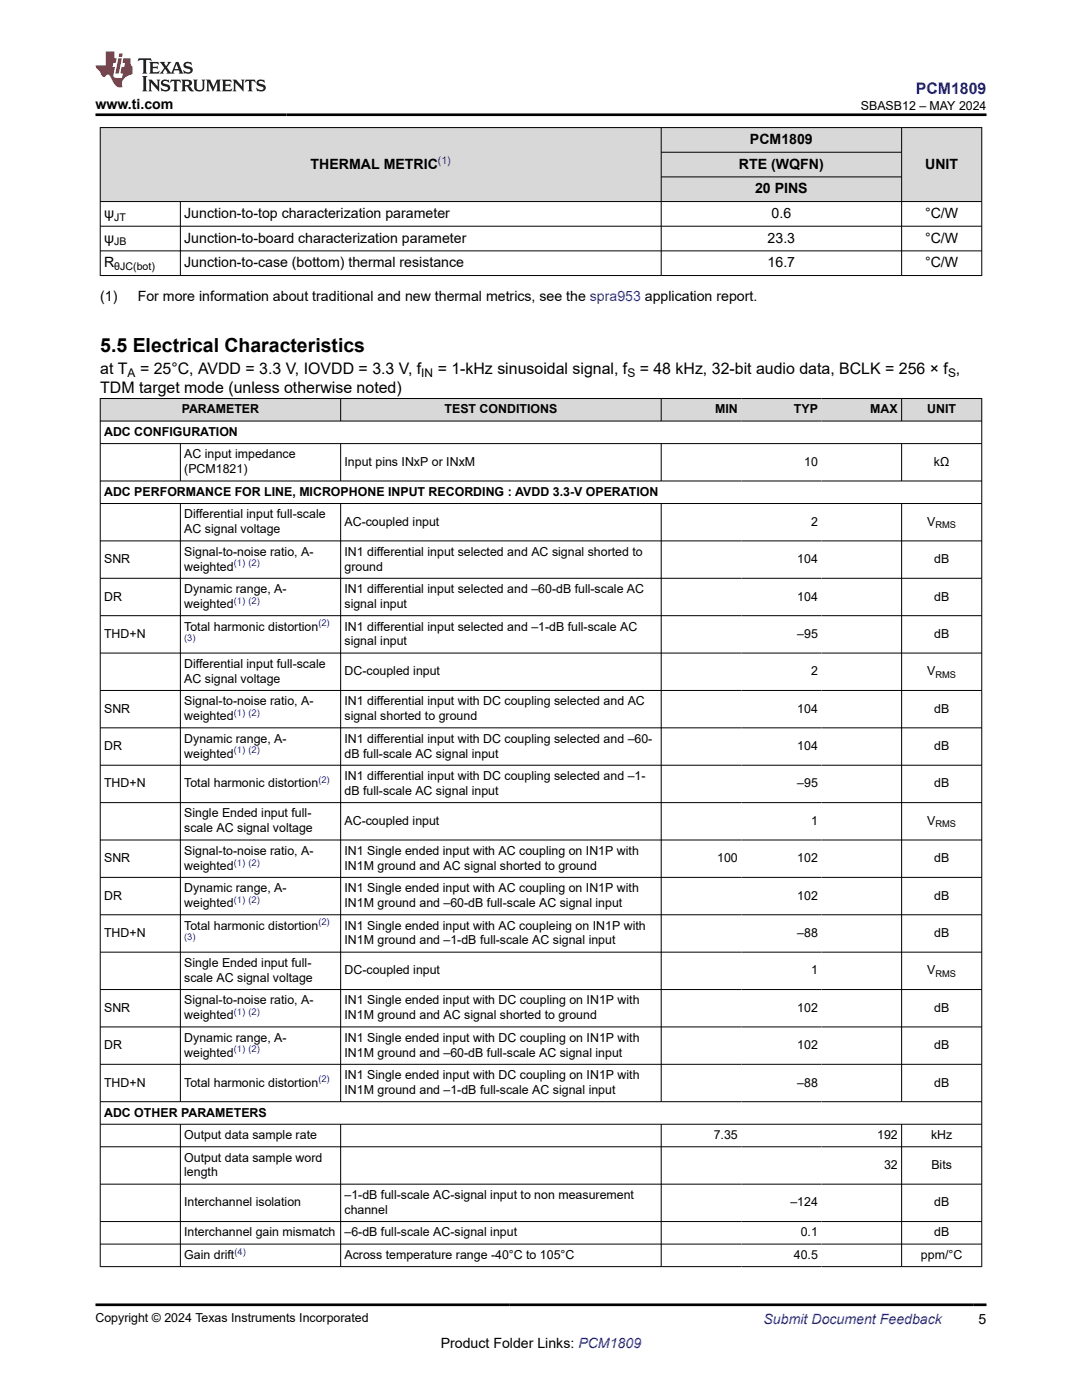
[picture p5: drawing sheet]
<svg xmlns="http://www.w3.org/2000/svg" width="216mm" height="279mm" viewBox="0 0 216 279" stroke-linecap="round" stroke-linejoin="round" font-family="sans-serif">
<defs><g id="words">
<text font-size="3.9" x="20" y="70.3">5.5 Electrical Characteristics</text>
<text font-size="3.2" fill="#00f" x="182.7" y="18.7">PCM1809</text>
<g font-size="3.2">
<text x="20" y="74.7">at T</text>
<text x="27.9" y="74.7">= 25°C, AVDD = 3.3 V, IOVDD = 3.3 V, f</text>
<text x="87.3" y="74.7">= 1-kHz sinusoidal signal, f</text>
<text x="127.7" y="74.7">= 48 kHz, 32-bit audio data, BCLK = 256 × f ,</text>
<text x="20" y="78.5">TDM target mode (unless otherwise noted)</text>
</g>
<g font-size="2.8">
<text x="19" y="21.8">www.ti.com</text>
<text x="149.6" y="28.7">PCM1809</text>
<text x="62" y="33.7">THERMAL METRIC</text>
<text x="147.5" y="33.7">RTE (WQFN)</text>
<text x="184.6" y="33.7">UNIT</text>
<text x="150.7" y="38.6">20 PINS</text>
<text x="20.8" y="43.5">ψ</text>
<text x="36.8" y="43.5">Junction-to-top characterization parameter</text>
<text x="154" y="43.5">0.6</text>
<text x="184.6" y="43.5">°C/W</text>
<text x="20.8" y="48.4">ψ</text>
<text x="20.8" y="53.3">R</text>
<text x="36.8" y="48.4">Junction-to-board characterization parameter</text>
<text x="36.8" y="53.3">Junction-to-case (bottom) thermal resistance</text>
<text x="153.2" y="48.4">23.3</text>
<text x="153.2" y="53.3">16.7</text>
<text x="184.6" y="48.4">°C/W</text>
<text x="184.6" y="53.3">°C/W</text>
<text x="20" y="60.1">(1)</text>
<text x="27.5" y="60.1">For more information about traditional and new thermal metrics, see the spra953 application report.</text>
<text x="87.9" y="269">Product Folder Links: PCM1809</text>
<text x="195.3" y="264.2">5</text>
</g>
<text font-size="2.8" fill="#00f" x="152.4" y="264.2">Submit Document Feedback</text>
<g font-size="2.5">
<text x="171.8" y="21.9">SBASB12 – MAY 2024</text>
<text x="36.3" y="82.5">PARAMETER</text>
<text x="88.7" y="82.5">TEST CONDITIONS</text>
<text x="142.7" y="82.5">MIN</text>
<text x="158.4" y="82.5">TYP</text>
<text x="173.7" y="82.5">MAX</text>
<text x="185" y="82.5">UNIT</text>
<text x="20.8" y="87">ADC CONFIGURATION</text>
<text x="36.8" y="91.5">AC input impedance</text>
<text x="36.8" y="94.5">(PCM1821)</text>
<text x="68.7" y="93">Input pins INxP or INxM</text>
<text x="160.5" y="93">10</text>
<text x="186.4" y="93">kΩ</text>
<text x="20.8" y="99">ADC PERFORMANCE FOR LINE, MICROPHONE INPUT RECORDING : AVDD 3.3-V OPERATION</text>
<text x="36.8" y="103.4">Differential input full-scale</text>
<text x="36.8" y="106.4">AC signal voltage</text>
<text x="68.7" y="104.9">AC-coupled input</text>
<text x="161.8" y="104.9">2</text>
<text x="185" y="104.9">V</text>
<text x="20.8" y="112.4">SNR</text>
<text x="36.8" y="110.9">Signal-to-noise ratio, A-</text>
<text x="36.8" y="113.9">weighted</text>
<text x="68.7" y="110.9">IN1 differential input selected and AC signal shorted to</text>
<text x="68.7" y="113.9">ground</text>
<text x="159.1" y="112.4">104</text>
<text x="186.4" y="112.4">dB</text>
<text x="20.8" y="119.9">DR</text>
<text x="36.8" y="118.4">Dynamic range, A-</text>
<text x="68.7" y="118.4">IN1 differential input selected and –60-dB full-scale AC</text>
<text x="159.1" y="119.9">104</text>
<text x="186.4" y="119.9">dB</text>
<text x="36.8" y="121.3">weighted</text>
<text x="36.8" y="125.8">Total harmonic distortion</text>
<text x="68.7" y="121.3">signal input</text>
<text x="68.7" y="125.8">IN1 differential input selected and –1-dB full-scale AC</text>
<text x="20.8" y="127.3">THD+N</text>
<text x="68.7" y="128.8">signal input</text>
<text x="159.1" y="127.3">–95</text>
<text x="186.4" y="127.3">dB</text>
<text x="36.8" y="133.3">Differential input full-scale</text>
<text x="36.8" y="136.3">AC signal voltage</text>
<text x="68.7" y="134.8">DC-coupled input</text>
<text x="161.8" y="134.8">2</text>
<text x="185" y="134.8">V</text>
<text x="20.8" y="142.2">SNR</text>
<text x="36.8" y="140.8">Signal-to-noise ratio, A-</text>
<text x="36.8" y="143.7">weighted</text>
<text x="68.7" y="140.8">IN1 differential input with DC coupling selected and AC</text>
<text x="68.7" y="143.7">signal shorted to ground</text>
<text x="159.1" y="142.2">104</text>
<text x="186.4" y="142.2">dB</text>
<text x="20.8" y="149.7">DR</text>
<text x="36.8" y="148.2">Dynamic range, A-</text>
<text x="68.7" y="148.2">IN1 differential input with DC coupling selected and –60-</text>
<text x="159.1" y="149.7">104</text>
<text x="186.4" y="149.7">dB</text>
<text x="36.8" y="151.2">weighted</text>
<text x="68.7" y="151.2">dB full-scale AC signal input</text>
<text x="68.7" y="155.7">IN1 differential input with DC coupling selected and –1-</text>
<text x="20.8" y="157.2">THD+N</text>
<text x="36.8" y="157.2">Total harmonic distortion</text>
<text x="68.7" y="158.6">dB full-scale AC signal input</text>
<text x="159.1" y="157.2">–95</text>
<text x="186.4" y="157.2">dB</text>
<text x="36.8" y="163.1">Single Ended input full-</text>
<text x="36.8" y="166.1">scale AC signal voltage</text>
<text x="68.7" y="164.6">AC-coupled input</text>
<text x="161.8" y="164.6">1</text>
<text x="185" y="164.6">V</text>
<text x="20.8" y="172.1">SNR</text>
<text x="36.8" y="170.6">Signal-to-noise ratio, A-</text>
<text x="36.8" y="173.6">weighted</text>
<text x="68.7" y="170.6">IN1 Single ended input with AC coupling on IN1P with</text>
<text x="68.7" y="173.6">IN1M ground and AC signal shorted to ground</text>
<text x="143.1" y="172.1">100</text>
<text x="159.1" y="172.1">102</text>
<text x="186.4" y="172.1">dB</text>
<text x="20.8" y="179.5">DR</text>
<text x="36.8" y="178.1">Dynamic range, A-</text>
<text x="68.7" y="178.1">IN1 Single ended input with AC coupling on IN1P with</text>
<text x="159.1" y="179.5">102</text>
<text x="186.4" y="179.5">dB</text>
<text x="36.8" y="181">weighted</text>
<text x="36.8" y="185.5">Total harmonic distortion</text>
<text x="68.7" y="181">IN1M ground and –60-dB full-scale AC signal input</text>
<text x="68.7" y="185.5">IN1 Single ended input with AC coupleing on IN1P with</text>
<text x="20.8" y="187">THD+N</text>
<text x="68.7" y="188.5">IN1M ground and –1-dB full-scale AC signal input</text>
<text x="159.1" y="187">–88</text>
<text x="186.4" y="187">dB</text>
<text x="36.8" y="193">Single Ended input full-</text>
<text x="36.8" y="195.9">scale AC signal voltage</text>
<text x="68.7" y="194.5">DC-coupled input</text>
<text x="161.8" y="194.5">1</text>
<text x="185" y="194.5">V</text>
<text x="20.8" y="201.9">SNR</text>
<text x="36.8" y="200.4">Signal-to-noise ratio, A-</text>
<text x="36.8" y="203.4">weighted</text>
<text x="68.7" y="200.4">IN1 Single ended input with DC coupling on IN1P with</text>
<text x="68.7" y="203.4">IN1M ground and AC signal shorted to ground</text>
<text x="159.1" y="201.9">102</text>
<text x="186.4" y="201.9">dB</text>
<text x="20.8" y="209.4">DR</text>
<text x="36.8" y="207.9">Dynamic range, A-</text>
<text x="68.7" y="207.9">IN1 Single ended input with DC coupling on IN1P with</text>
<text x="159.1" y="209.4">102</text>
<text x="186.4" y="209.4">dB</text>
<text x="36.8" y="210.9">weighted</text>
<text x="68.7" y="210.9">IN1M ground and –60-dB full-scale AC signal input</text>
<text x="68.7" y="215.4">IN1 Single ended input with DC coupling on IN1P with</text>
<text x="20.8" y="216.8">THD+N</text>
<text x="36.8" y="216.8">Total harmonic distortion</text>
<text x="68.7" y="218.3">IN1M ground and –1-dB full-scale AC signal input</text>
<text x="159.1" y="216.8">–88</text>
<text x="186.4" y="216.8">dB</text>
<text x="20.8" y="222.8">ADC OTHER PARAMETERS</text>
<text x="36.8" y="227.3">Output data sample rate</text>
<text x="142.4" y="227.3">7.35</text>
<text x="175" y="227.3">192</text>
<text x="185.8" y="227.3">kHz</text>
<text x="36.8" y="231.8">Output data sample word</text>
<text x="176.4" y="233.3">32</text>
<text x="185.8" y="233.3">Bits</text>
<text x="36.8" y="234.8">length</text>
<text x="68.7" y="239.3">–1-dB full-scale AC-signal input to non measurement</text>
<text x="36.8" y="240.8">Interchannel isolation</text>
<text x="68.7" y="242.2">channel</text>
<text x="157.7" y="240.8">–124</text>
<text x="186.4" y="240.8">dB</text>
<text x="36.8" y="246.7">Interchannel gain mismatch</text>
<text x="36.8" y="251.2">Gain drift</text>
<text x="68.7" y="246.7">–6-dB full-scale AC-signal input</text>
<text x="68.7" y="251.2">Across temperature range -40°C to 105°C</text>
<text x="158.4" y="251.2">40.5</text>
<text x="159.8" y="246.7">0.1</text>
<text x="183.8" y="251.2">ppm/°C</text>
<text x="186.4" y="246.7">dB</text>
<text x="19" y="263.9">Copyright © 2024 Texas Instruments Incorporated</text>
</g>
<g font-size="2.4">
<text x="25.5" y="75.3">A</text>
<text x="84.1" y="75.3">IN</text>
<text x="125.2" y="75.3">S</text>
<text x="189.2" y="75.3">S</text>
</g>
<text font-size="2.1" fill="#00f" x="87.4" y="32.7">(1)</text>
<g font-size="2.1">
<text x="22.8" y="44.1">JT</text>
<text x="22.8" y="49">JB</text>
<text x="22.8" y="53.9">θJC(bot)</text>
</g>
<g font-size="1.9">
<text x="186.7" y="105.4">RMS</text>
<text x="186.7" y="135.3">RMS</text>
<text x="186.7" y="165.1">RMS</text>
<text x="186.7" y="195">RMS</text>
</g>
<g font-size="1.9" fill="#00f">
<text x="46.6" y="113.1">(1) (2)</text>
<text x="46.6" y="120.5">(1) (2)</text>
<text x="63.5" y="125">(2)</text>
<text x="36.8" y="128">(3)</text>
<text x="46.6" y="142.9">(1) (2)</text>
<text x="46.6" y="150.4">(1) (2)</text>
<text x="63.5" y="156.3">(2)</text>
<text x="46.6" y="172.7">(1) (2)</text>
<text x="46.6" y="180.2">(1) (2)</text>
<text x="63.5" y="184.7">(2)</text>
<text x="36.8" y="187.7">(3)</text>
<text x="46.6" y="202.6">(1) (2)</text>
<text x="46.6" y="210">(1) (2)</text>
<text x="63.5" y="216">(2)</text>
<text x="46.8" y="250.4">(4)</text>
</g>
</g></defs>
<g fill="#d8d8d8">
<path d="M20 25.5h175.9v4.9h-175.9z" fill-rule="evenodd"/>
<path d="M20.1 25.5h111.8v14.7h-111.8z" fill-rule="evenodd"/>
<path d="M132 25.5h47.8v4.8h-47.8z" fill-rule="evenodd"/>
<path d="M180 25.5h15.8v14.7h-15.8z" fill-rule="evenodd"/>
<path d="M132 30.4h47.8v4.8h-47.8z" fill-rule="evenodd"/>
<path d="M132 35.4h47.8v4.8h-47.8z" fill-rule="evenodd"/>
</g>
<path d="M19.9 25.5h176.1M20 25.4v29.7M131.9 25.4v29.7M131.9 30.4h48.1M131.9 35.3h48.1M179.9 25.4v29.7M195.9 25.4v29.7M19.9 40.2h176.1M19.9 45.1h176.1M19.9 50.1h176.1M19.9 55h176.1M36 40.2v14.9" fill="none" stroke="#000" stroke-width=".2"/>
<g fill="#d8d8d8">
<path d="M20 79.5h175.9v4.5h-175.9z" fill-rule="evenodd"/>
<path d="M20.1 79.6h47.8v4.4h-47.8z" fill-rule="evenodd"/>
<path d="M68 79.6h63.9v4.4h-63.9z" fill-rule="evenodd"/>
<path d="M132 79.6h15.9v4.4h-15.9z" fill-rule="evenodd"/>
<path d="M147.9 79.6h16v4.4h-16z" fill-rule="evenodd"/>
<path d="M163.9 79.6h15.9v4.4h-15.9z" fill-rule="evenodd"/>
<path d="M180 79.6h15.8v4.4h-15.8z" fill-rule="evenodd"/>
</g>
<g fill="none" stroke="#000" stroke-width=".2">
<path d="M19.9 79.5h176.1M20 79.5v173.3M68 79.5v4.6M131.9 79.5v4.6M179.9 79.5v4.6M195.9 79.5v173.3M19.9 84h176.1M19.9 88.5h176.1M19.9 96h176.1M36 88.5v7.6M68 88.5v7.6M131.9 88.5v7.6"/>
<path d="M179.9 88.5v7.6M19.9 100.5h176.1M19.9 107.9h176.1M19.9 115.4h176.1M36 100.5v119.4M68 100.5v119.4M131.9 100.5v119.4M179.9 100.5v119.4M19.9 122.9h176.1M19.9 130.3h176.1M19.9 137.8h176.1M19.9 145.3h176.1"/>
<path d="M19.9 152.7h176.1M19.9 160.2h176.1M19.9 167.6h176.1M19.9 175.1h176.1M19.9 182.6h176.1M19.9 190h176.1M19.9 197.5h176.1M19.9 204.9h176.1M19.9 212.4h176.1M19.9 219.9h176.1M19.9 224.4h176.1M19.9 228.9h176.1"/>
<path d="M19.9 236.3h176.1M36 224.4v28.4M68 224.4v28.4M131.9 224.4v28.4M179.9 224.4v28.4M19.9 243.8h176.1M19.9 248.3h176.1M19.9 252.8h176.1"/>
</g>
<path d="M27.7 11.6l-.2 .6 .5-.2h.6v.1v2.2l-.2 .4h1l-.2-.4v-2.2v-.1h.5l.5 .2-.1-.6zM29.8 12.4l.2 .3v1.6l-.2 .4h1.9l.1-.6a1.08 1.08 0 0 1-1.3 .2v-.7h.6l.4 .2v-.7l-.4 .2h-.6v-.5l.2-.2a1 1 0 0 1 1 .3l-.1-.5zM31.8 12.4l1 1.1-1 1.2h.9l-.2-.2 .4-.8 .5 .8-.2 .2h1.6l-.2-.2 .1-.5h1l.1 .5-.1 .2h.9l-.2-.4-.8-1.9h-.5l-1 2.1-.8-1.1 .9-1h-.8l.2 .2-.5 .6-.3-.6 .1-.2zM35.2 12.8l.4 1h-.8zM36.8 12.5a.65 .65 0 0 0-.2 .7 .65 .65 0 0 0 .6 .5l.7 .1 .1 .3a.79 .79 0 0 1-.7 .4 .79 .79 0 0 1-.7-.5l.1 .7 .2-.1a.93 .93 0 0 0 1.1 0 .93 .93 0 0 0 .4-.9 1.46 1.46 0 0 0-1.2-.6l-.1-.3a1.09 1.09 0 0 1 1.2 .2l-.2-.6-.1 .1-.6-.2zM28.4 15.2l.2 .4v2.2l-.2 .4h1l-.2-.4v-2.2l.2-.4zM29.6 15.9l.2 .4v1.5l-.2 .4h.8l-.3-.4v-1.3l1.7 1.8v-2l.2-.4h-.8l.2 .2 .1 1.1-1.2-1.3zM32.3 16a.65 .65 0 0 0-.2 .8 .65 .65 0 0 0 .7 .4l.6 .2 .1 .2a.79 .79 0 0 1-.7 .4 .79 .79 0 0 1-.7-.5l.1 .7 .2-.1a.93 .93 0 0 0 1.1 .1 .93 .93 0 0 0 .4-1 1.46 1.46 0 0 0-1.2-.5l-.1-.4a1.09 1.09 0 0 1 1.2 .2l-.2-.6-.1 .1-.6-.1zM34.1 15.9l-.1 .6a.63 .63 0 0 1 .7-.3l.1 1.6-.3 .4h1l-.2-.4v-1.6a.66 .66 0 0 1 .8 .3l-.1-.6zM36.2 15.9l.2 .4v1.5l-.2 .4h.9l-.2-.2v-.7h.5l.1 .2a.79 .79 0 0 0 1.2 .6l-1-.9a.61 .61 0 0 0 .6-.6 .61 .61 0 0 0-.5-.7zM36.9 16.2h.2a.47 .47 0 0 1 .5 .1 .47 .47 0 0 1 .1 .5l-.2 .1-.6 .1zM38.5 15.9l.2 .2a2.27 2.27 0 0 0 .4 2 1.04 1.04 0 0 0 1.7-.7v-1.3l.2-.2h-.8l.2 .4v1.1a.6 .6 0 0 1-.6 .6 .6 .6 0 0 1-.6-.6v-1.1l.3-.4zM41.1 15.9l.2 .4v1.5l-.2 .4h.7l-.2-.4v-1.4l.9 1.9 .8-1.9v1.4l-.2 .4h1l-.3-.4v-1.5l.3-.4h-.8l-.7 1.5-.7-1.5zM44.3 15.9l.2 .4v1.5l-.2 .4h1.9l.1-.6a1.09 1.09 0 0 1-1.3 .2v-.7h.6l.4 .2v-.6l-.4 .2h-.6v-.6l.2-.1a1.01 1.01 0 0 1 1 .3l-.1-.6zM46.4 15.9l.3 .4v1.5l-.3 .4h.8l-.2-.4v-1.3l1.6 1.8v-2l.2-.4h-.7l.2 .2v1.1l-1.2-1.3zM49 15.9l-.1 .6a.63 .63 0 0 1 .8-.3v1.6l-.3 .4h1l-.2-.4v-1.6a.66 .66 0 0 1 .8 .3l-.1-.6zM51.4 16a.65 .65 0 0 0-.2 .8 .65 .65 0 0 0 .6 .4l.6 .2 .2 .2a.79 .79 0 0 1-.8 .4 .79 .79 0 0 1-.6-.5l.1 .7 .2-.1a.93 .93 0 0 0 1 .1 .93 .93 0 0 0 .5-1 1.46 1.46 0 0 0-1.3-.5l-.1-.4a1.09 1.09 0 0 1 1.3 .2l-.2-.6-.2 .1-.5-.1z" fill="#231f20"/>
<path d="M21.1 10.3v2.7h-2.1l.1 .4 .9 1a.95 .95 0 0 0 .9 .9 .59 .59 0 0 1 .6-.4 .59 .59 0 0 1 .5 .3l.4 .8a1.59 1.59 0 0 0 2.1 1.4 1.61 1.61 0 0 1 1-2.3l1-.3-.1-1.5a1.59 1.59 0 0 1-.4-1.7h-1.4l-.2 .9h.5l-.1 .9h-.5l-.2 .9v.3l.4 .1-.2 .9h-.6a.73 .73 0 0 1-1.1-.7l.3-1.5h-.5l.2-.9h.5l.2-.9h-.5v-1.3zM23.6 11.6l-.6 3.1h.7l.6-3.1zM23.8 10.7l-.1 .6h.7l.1-.6z" fill="#ed1c24"/>
<path d="M19 22.9h177.8M19 260.4h177.8" fill="none" stroke="#000" stroke-width=".53"/>
<use href="#words"/>
</svg>
